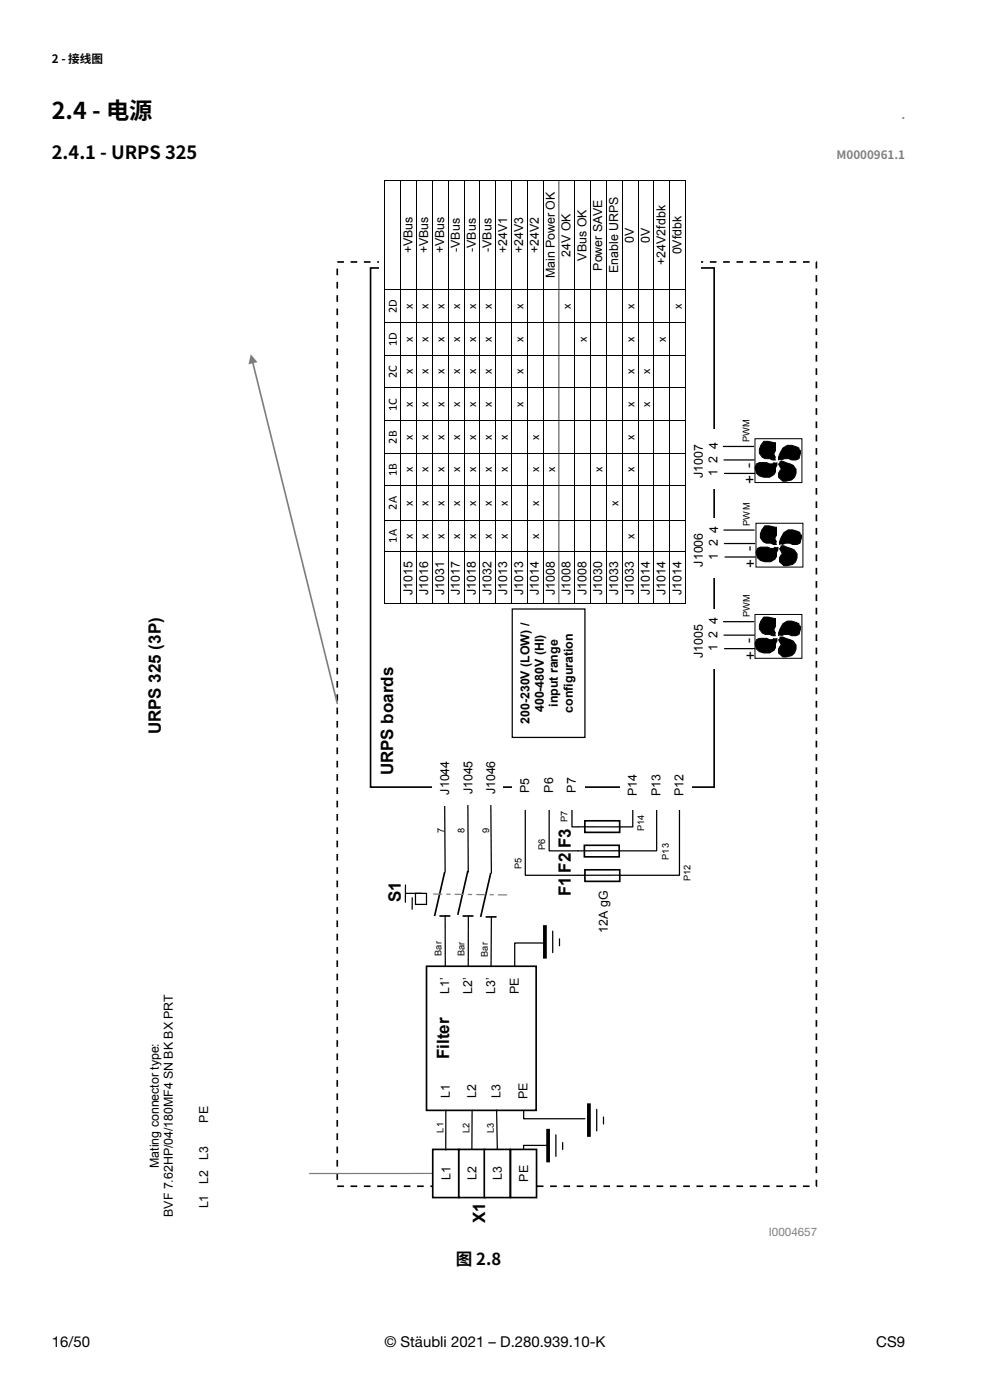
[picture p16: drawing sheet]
<svg xmlns="http://www.w3.org/2000/svg" width="210mm" height="297mm" viewBox="0 0 210 297" stroke-linecap="round" stroke-linejoin="round" font-family="sans-serif">
<defs><g id="words">
<text font-size="4.9" x="11" y="25.3">2.4 - 电源</text>
<text font-size="3.9" x="11" y="33.8">2.4.1 - URPS 325</text>
<g font-size="3.6">
<text x="34.1" y="155.8" transform="rotate(-90 34.1 155.8)">URPS 325 (3P)</text>
<text x="83.4" y="164.5" transform="rotate(-90 83.4 164.5)">URPS boards</text>
<text x="121.1" y="179.9" transform="rotate(-90 121.1 179.9)">F3</text>
<text x="121.1" y="185.1" transform="rotate(-90 121.1 185.1)">F2</text>
<text x="85" y="191.4" transform="rotate(-90 85 191.4)">S1</text>
<text x="121.1" y="190.1" transform="rotate(-90 121.1 190.1)">F1</text>
<text x="95.3" y="224.7" transform="rotate(-90 95.3 224.7)">Filter</text>
<text x="102.9" y="259.4" transform="rotate(-90 102.9 259.4)">X1</text>
</g>
<text font-size="3.5" x="96.7" y="268.4">图 2.8</text>
<g font-size="3.3">
<text x="159.9" y="99.2" transform="rotate(-90 159.9 99.2)">-</text>
<text x="160.2" y="102.8" transform="rotate(-90 160.2 102.8)">+</text>
<text x="160" y="116.9" transform="rotate(-90 160 116.9)">-</text>
<text x="160.3" y="120.5" transform="rotate(-90 160.3 120.5)">+</text>
<text x="159.8" y="136.4" transform="rotate(-90 159.8 136.4)">-</text>
<text x="160.3" y="140" transform="rotate(-90 160.3 140)">+</text>
</g>
<g font-size="3.2">
<text x="11" y="285.8">16/50</text>
<text x="81.5" y="285.8">© Stäubli 2021 – D.280.939.10-K</text>
<text x="185.9" y="285.8">CS9</text>
</g>
<g font-size="2.6">
<text x="87.5" y="53.8" transform="rotate(-90 87.5 53.8)">+VBus</text>
<text x="90.8" y="53.8" transform="rotate(-90 90.8 53.8)">+VBus</text>
<text x="94.2" y="53.8" transform="rotate(-90 94.2 53.8)">+VBus</text>
<text x="97.6" y="53.5" transform="rotate(-90 97.6 53.5)">-VBus</text>
<text x="100.9" y="53.5" transform="rotate(-90 100.9 53.5)">-VBus</text>
<text x="104.3" y="53.5" transform="rotate(-90 104.3 53.5)">-VBus</text>
<text x="107.6" y="53.7" transform="rotate(-90 107.6 53.7)">+24V1</text>
<text x="111" y="53.7" transform="rotate(-90 111 53.7)">+24V3</text>
<text x="114.3" y="53.7" transform="rotate(-90 114.3 53.7)">+24V2</text>
<text x="134.5" y="51.5" transform="rotate(-90 134.5 51.5)">0V</text>
<text x="137.8" y="51.5" transform="rotate(-90 137.8 51.5)">0V</text>
<text x="144.5" y="54" transform="rotate(-90 144.5 54)">0Vfdbk</text>
<text x="117.7" y="59" transform="rotate(-90 117.7 59)">Main Power OK</text>
<text x="121" y="54.4" transform="rotate(-90 121 54.4)">24V OK</text>
<text x="124.4" y="55.3" transform="rotate(-90 124.4 55.3)">VBus OK</text>
<text x="127.7" y="57.4" transform="rotate(-90 127.7 57.4)">Power SAVE</text>
<text x="131.1" y="57.9" transform="rotate(-90 131.1 57.9)">Enable URPS</text>
<text x="141.2" y="56.2" transform="rotate(-90 141.2 56.2)">+24V2fdbk</text>
<text x="87.6" y="65.5" transform="rotate(-90 87.6 65.5)">x</text>
<text x="90.9" y="65.5" transform="rotate(-90 90.9 65.5)">x</text>
<text x="94.3" y="65.5" transform="rotate(-90 94.3 65.5)">x</text>
<text x="97.6" y="65.5" transform="rotate(-90 97.6 65.5)">x</text>
<text x="101" y="65.5" transform="rotate(-90 101 65.5)">x</text>
<text x="104.4" y="65.5" transform="rotate(-90 104.4 65.5)">x</text>
<text x="111.1" y="65.5" transform="rotate(-90 111.1 65.5)">x</text>
<text x="121.1" y="65.5" transform="rotate(-90 121.1 65.5)">x</text>
<text x="134.6" y="65.5" transform="rotate(-90 134.6 65.5)">x</text>
<text x="144.6" y="65.5" transform="rotate(-90 144.6 65.5)">x</text>
<text x="84.2" y="66.4" transform="rotate(-90 84.2 66.4)">2D</text>
<text x="84.2" y="73.4" transform="rotate(-90 84.2 73.4)">1D</text>
<text x="87.6" y="72.5" transform="rotate(-90 87.6 72.5)">x</text>
<text x="90.9" y="72.5" transform="rotate(-90 90.9 72.5)">x</text>
<text x="94.3" y="72.5" transform="rotate(-90 94.3 72.5)">x</text>
<text x="97.6" y="72.5" transform="rotate(-90 97.6 72.5)">x</text>
<text x="101" y="72.5" transform="rotate(-90 101 72.5)">x</text>
<text x="104.4" y="72.5" transform="rotate(-90 104.4 72.5)">x</text>
<text x="111.1" y="72.5" transform="rotate(-90 111.1 72.5)">x</text>
<text x="124.5" y="72.5" transform="rotate(-90 124.5 72.5)">x</text>
<text x="134.6" y="72.5" transform="rotate(-90 134.6 72.5)">x</text>
<text x="141.3" y="72.5" transform="rotate(-90 141.3 72.5)">x</text>
<text x="84.2" y="80.2" transform="rotate(-90 84.2 80.2)">2C</text>
<text x="87.6" y="79.4" transform="rotate(-90 87.6 79.4)">x</text>
<text x="90.9" y="79.4" transform="rotate(-90 90.9 79.4)">x</text>
<text x="94.3" y="79.4" transform="rotate(-90 94.3 79.4)">x</text>
<text x="97.6" y="79.4" transform="rotate(-90 97.6 79.4)">x</text>
<text x="101" y="79.4" transform="rotate(-90 101 79.4)">x</text>
<text x="104.4" y="79.4" transform="rotate(-90 104.4 79.4)">x</text>
<text x="111.1" y="79.4" transform="rotate(-90 111.1 79.4)">x</text>
<text x="134.6" y="79.4" transform="rotate(-90 134.6 79.4)">x</text>
<text x="137.9" y="79.4" transform="rotate(-90 137.9 79.4)">x</text>
<text x="84.2" y="87.2" transform="rotate(-90 84.2 87.2)">1C</text>
<text x="87.6" y="86.4" transform="rotate(-90 87.6 86.4)">x</text>
<text x="90.9" y="86.4" transform="rotate(-90 90.9 86.4)">x</text>
<text x="94.3" y="86.4" transform="rotate(-90 94.3 86.4)">x</text>
<text x="97.6" y="86.4" transform="rotate(-90 97.6 86.4)">x</text>
<text x="101" y="86.4" transform="rotate(-90 101 86.4)">x</text>
<text x="104.4" y="86.4" transform="rotate(-90 104.4 86.4)">x</text>
<text x="111.1" y="86.4" transform="rotate(-90 111.1 86.4)">x</text>
<text x="134.6" y="86.4" transform="rotate(-90 134.6 86.4)">x</text>
<text x="137.9" y="86.4" transform="rotate(-90 137.9 86.4)">x</text>
<text x="84.2" y="94.1" transform="rotate(-90 84.2 94.1)">2B</text>
<text x="87.6" y="93.3" transform="rotate(-90 87.6 93.3)">x</text>
<text x="90.9" y="93.3" transform="rotate(-90 90.9 93.3)">x</text>
<text x="94.3" y="93.3" transform="rotate(-90 94.3 93.3)">x</text>
<text x="97.6" y="93.3" transform="rotate(-90 97.6 93.3)">x</text>
<text x="101" y="93.3" transform="rotate(-90 101 93.3)">x</text>
<text x="104.4" y="93.3" transform="rotate(-90 104.4 93.3)">x</text>
<text x="107.7" y="93.3" transform="rotate(-90 107.7 93.3)">x</text>
<text x="114.4" y="93.3" transform="rotate(-90 114.4 93.3)">x</text>
<text x="134.6" y="93.3" transform="rotate(-90 134.6 93.3)">x</text>
<text x="152.3" y="95.3" transform="rotate(-90 152.3 95.3)">4</text>
<text x="84.2" y="101" transform="rotate(-90 84.2 101)">1B</text>
<text x="87.6" y="100.2" transform="rotate(-90 87.6 100.2)">x</text>
<text x="90.9" y="100.2" transform="rotate(-90 90.9 100.2)">x</text>
<text x="94.3" y="100.2" transform="rotate(-90 94.3 100.2)">x</text>
<text x="97.6" y="100.2" transform="rotate(-90 97.6 100.2)">x</text>
<text x="101" y="100.2" transform="rotate(-90 101 100.2)">x</text>
<text x="104.4" y="100.2" transform="rotate(-90 104.4 100.2)">x</text>
<text x="107.7" y="100.2" transform="rotate(-90 107.7 100.2)">x</text>
<text x="114.4" y="100.2" transform="rotate(-90 114.4 100.2)">x</text>
<text x="117.8" y="100.2" transform="rotate(-90 117.8 100.2)">x</text>
<text x="127.8" y="100.2" transform="rotate(-90 127.8 100.2)">x</text>
<text x="134.6" y="100.2" transform="rotate(-90 134.6 100.2)">x</text>
<text x="149.1" y="101.4" transform="rotate(-90 149.1 101.4)">J1007</text>
<text x="152.2" y="101" transform="rotate(-90 152.2 101)">1</text>
<text x="152.2" y="98.1" transform="rotate(-90 152.2 98.1)">2</text>
<text x="87.6" y="107.2" transform="rotate(-90 87.6 107.2)">x</text>
<text x="90.9" y="107.2" transform="rotate(-90 90.9 107.2)">x</text>
<text x="94.3" y="107.2" transform="rotate(-90 94.3 107.2)">x</text>
<text x="97.6" y="107.2" transform="rotate(-90 97.6 107.2)">x</text>
<text x="101" y="107.2" transform="rotate(-90 101 107.2)">x</text>
<text x="104.4" y="107.2" transform="rotate(-90 104.4 107.2)">x</text>
<text x="107.7" y="107.2" transform="rotate(-90 107.7 107.2)">x</text>
<text x="114.4" y="107.2" transform="rotate(-90 114.4 107.2)">x</text>
<text x="131.2" y="107.2" transform="rotate(-90 131.2 107.2)">x</text>
<text x="84.2" y="108.1" transform="rotate(-90 84.2 108.1)">2A</text>
<text x="152.4" y="113" transform="rotate(-90 152.4 113)">4</text>
<text x="84.2" y="115.1" transform="rotate(-90 84.2 115.1)">1A</text>
<text x="87.6" y="114.3" transform="rotate(-90 87.6 114.3)">x</text>
<text x="90.9" y="114.3" transform="rotate(-90 90.9 114.3)">x</text>
<text x="94.3" y="114.3" transform="rotate(-90 94.3 114.3)">x</text>
<text x="97.6" y="114.3" transform="rotate(-90 97.6 114.3)">x</text>
<text x="101" y="114.3" transform="rotate(-90 101 114.3)">x</text>
<text x="104.4" y="114.3" transform="rotate(-90 104.4 114.3)">x</text>
<text x="107.7" y="114.3" transform="rotate(-90 107.7 114.3)">x</text>
<text x="114.4" y="114.3" transform="rotate(-90 114.4 114.3)">x</text>
<text x="134.6" y="114.3" transform="rotate(-90 134.6 114.3)">x</text>
<text x="152.3" y="118.7" transform="rotate(-90 152.3 118.7)">1</text>
<text x="152.3" y="115.9" transform="rotate(-90 152.3 115.9)">2</text>
<text x="149.1" y="120.2" transform="rotate(-90 149.1 120.2)">J1006</text>
<text x="87.5" y="126.2" transform="rotate(-90 87.5 126.2)">J1015</text>
<text x="90.8" y="126.2" transform="rotate(-90 90.8 126.2)">J1016</text>
<text x="94.2" y="126.2" transform="rotate(-90 94.2 126.2)">J1031</text>
<text x="97.6" y="126.2" transform="rotate(-90 97.6 126.2)">J1017</text>
<text x="100.9" y="126.2" transform="rotate(-90 100.9 126.2)">J1018</text>
<text x="104.3" y="126.2" transform="rotate(-90 104.3 126.2)">J1032</text>
<text x="107.6" y="126.2" transform="rotate(-90 107.6 126.2)">J1013</text>
<text x="111" y="126.2" transform="rotate(-90 111 126.2)">J1013</text>
<text x="114.3" y="126.2" transform="rotate(-90 114.3 126.2)">J1014</text>
<text x="117.7" y="126.2" transform="rotate(-90 117.7 126.2)">J1008</text>
<text x="121" y="126.2" transform="rotate(-90 121 126.2)">J1008</text>
<text x="124.4" y="126.2" transform="rotate(-90 124.4 126.2)">J1008</text>
<text x="127.7" y="126.2" transform="rotate(-90 127.7 126.2)">J1030</text>
<text x="131.1" y="126.2" transform="rotate(-90 131.1 126.2)">J1033</text>
<text x="134.5" y="126.2" transform="rotate(-90 134.5 126.2)">J1033</text>
<text x="137.8" y="126.2" transform="rotate(-90 137.8 126.2)">J1014</text>
<text x="141.2" y="126.2" transform="rotate(-90 141.2 126.2)">J1014</text>
<text x="144.5" y="126.2" transform="rotate(-90 144.5 126.2)">J1014</text>
<text x="152.2" y="135.3" transform="rotate(-90 152.2 135.3)">2</text>
<text x="152.3" y="132.4" transform="rotate(-90 152.3 132.4)">4</text>
<text x="149.1" y="139.6" transform="rotate(-90 149.1 139.6)">J1005</text>
<text x="152.2" y="138.2" transform="rotate(-90 152.2 138.2)">1</text>
<text x="118.3" y="150" transform="rotate(-90 118.3 150)">input range</text>
<text x="112.3" y="153.5" transform="rotate(-90 112.3 153.5)">200-230V (LOW) /</text>
<text x="115.3" y="151.1" transform="rotate(-90 115.3 151.1)">400-480V (HI)</text>
<text x="121.5" y="151.2" transform="rotate(-90 121.5 151.2)">configuration</text>
<text x="95.3" y="168.6" transform="rotate(-90 95.3 168.6)">J1044</text>
<text x="100.2" y="168.5" transform="rotate(-90 100.2 168.5)">J1045</text>
<text x="105.1" y="168.5" transform="rotate(-90 105.1 168.5)">J1046</text>
<text x="112.3" y="168.2" transform="rotate(-90 112.3 168.2)">P5</text>
<text x="117.3" y="168.2" transform="rotate(-90 117.3 168.2)">P6</text>
<text x="122.2" y="168.1" transform="rotate(-90 122.2 168.1)">P7</text>
<text x="135.1" y="168.9" transform="rotate(-90 135.1 168.9)">P14</text>
<text x="140.1" y="168.8" transform="rotate(-90 140.1 168.8)">P13</text>
<text x="145" y="168.8" transform="rotate(-90 145 168.8)">P12</text>
<text x="128.9" y="197.8" transform="rotate(-90 128.9 197.8)">12A gG</text>
<text x="95.3" y="210.8" transform="rotate(-90 95.3 210.8)">L1’</text>
<text x="100.2" y="210.8" transform="rotate(-90 100.2 210.8)">L2’</text>
<text x="105" y="210.8" transform="rotate(-90 105 210.8)">L3’</text>
<text x="110" y="210.8" transform="rotate(-90 110 210.8)">PE</text>
<text x="95.4" y="232.9" transform="rotate(-90 95.4 232.9)">L1</text>
<text x="101" y="232.9" transform="rotate(-90 101 232.9)">L2</text>
<text x="106.2" y="232.9" transform="rotate(-90 106.2 232.9)">L3</text>
<text x="111.9" y="233.2" transform="rotate(-90 111.9 233.2)">PE</text>
<text x="44.2" y="238.2" transform="rotate(-90 44.2 238.2)">PE</text>
<text x="33.7" y="247.8" transform="rotate(-90 33.7 247.8)">Mating connector type:</text>
<text x="44.2" y="251.2" transform="rotate(-90 44.2 251.2)">L2</text>
<text x="44.2" y="246.2" transform="rotate(-90 44.2 246.2)">L3</text>
<text x="95.5" y="250.4" transform="rotate(-90 95.5 250.4)">L1</text>
<text x="101.1" y="250.4" transform="rotate(-90 101.1 250.4)">L2</text>
<text x="106.5" y="250.4" transform="rotate(-90 106.5 250.4)">L3</text>
<text x="112" y="250.7" transform="rotate(-90 112 250.7)">PE</text>
<text x="44.2" y="256.4" transform="rotate(-90 44.2 256.4)">L1</text>
<text x="36.6" y="258.2" transform="rotate(-90 36.6 258.2)">BVF 7.62HP/04/180MF4 SN BK BX PRT</text>
</g>
<text font-size="2.5" x="11" y="13.4">2 - 接线图</text>
<g font-size="2.5" fill="#808080">
<text x="191.2" y="25.3">.</text>
<text x="177.5" y="33.8">M0000961.1</text>
<text x="163.1" y="262.2">I0004657</text>
</g>
<g font-size="2">
<text x="159" y="93.8" transform="rotate(-90 159 93.8)">PWM</text>
<text x="159.1" y="111.5" transform="rotate(-90 159.1 111.5)">PWM</text>
<text x="159" y="130.9" transform="rotate(-90 159 130.9)">PWM</text>
<text x="94.2" y="176.8" transform="rotate(-90 94.2 176.8)">7</text>
<text x="98.5" y="176.8" transform="rotate(-90 98.5 176.8)">8</text>
<text x="103.8" y="176.6" transform="rotate(-90 103.8 176.6)">9</text>
<text x="120.4" y="174.4" transform="rotate(-90 120.4 174.4)">P7</text>
<text x="136.6" y="176.3" transform="rotate(-90 136.6 176.3)">P14</text>
<text x="110.6" y="184.3" transform="rotate(-90 110.6 184.3)">P5</text>
<text x="115.7" y="180.4" transform="rotate(-90 115.7 180.4)">P6</text>
<text x="141.9" y="182.4" transform="rotate(-90 141.9 182.4)">P13</text>
<text x="146.5" y="186.9" transform="rotate(-90 146.5 186.9)">P12</text>
<text x="93.7" y="202.7" transform="rotate(-90 93.7 202.7)">Bar</text>
<text x="98.5" y="202.8" transform="rotate(-90 98.5 202.8)">Bar</text>
<text x="103.5" y="203" transform="rotate(-90 103.5 203)">Bar</text>
<text x="94.1" y="240.3" transform="rotate(-90 94.1 240.3)">L1</text>
<text x="99.6" y="240.4" transform="rotate(-90 99.6 240.4)">L2</text>
<text x="104.8" y="240.4" transform="rotate(-90 104.8 240.4)">L3</text>
</g>
</g></defs>
<path d="M71.5 55.6h101.7v196.1h-101.7z" fill="none" stroke="#000" stroke-width=".35" stroke-dasharray="1.4 1.4" stroke-linecap="butt"/>
<g fill="#fff">
<path d="M133.7 169.3h4.6v10.5h-4.6z" fill-rule="evenodd"/>
<path d="M138.9 175.3h4.6v10.6h-4.6z" fill-rule="evenodd"/>
<path d="M143.5 179.9h5.5v10.5h-5.5z" fill-rule="evenodd"/>
<path d="M117.4 167.9h5.5v10.5h-5.5z" fill-rule="evenodd"/>
<path d="M112.6 173.9h5.5v10.6h-5.5z" fill-rule="evenodd"/>
<path d="M107.6 177.9h5.5v10.5h-5.5z" fill-rule="evenodd"/>
<path d="M78.6 56.8h72.9v110.2h-72.9z" fill-rule="evenodd"/>
</g>
<path d="M78.6 56.8h72.9v110.2h-72.9z" fill="none" stroke="#000" stroke-width=".35"/>
<path d="M53.6 76.7l17.9 72.5" fill="none" stroke="#808080" stroke-width=".35"/>
<path d="M53.2 75.2l1.4 1.6-1.9 .5z" fill="#808080"/>
<path d="M91.8 248.9l-26.1 .1" fill="none" stroke="#808080" stroke-width=".26"/>
<path d="M80.4 36.7h68.2v92h-68.2z" fill-rule="evenodd" fill="#fff"/>
<g fill="#000">
<path d="M81.6 38.2h.1v.2h-.1zM84.9 38.2h.2v.2h-.2zM88.3 38.2h.1v.2h-.1zM91.6 38.2h.2v.2h-.2zM95 38.2h.1v.2h-.1zM98.4 38.2h.1v.2h-.1zM101.7 38.2h.1v.2h-.1zM105.1 38.2h.1v.2h-.1zM108.4 38.2h.2v.2h-.2zM111.8 38.2h.1v.2h-.1zM115.1 38.2h.2v.2h-.2zM118.5 38.2h.1v.2h-.1z"/>
<path d="M121.9 38.2h.1v.2h-.1zM125.2 38.2h.1v.2h-.1zM128.6 38.2h.1v.2h-.1zM131.9 38.2h.2v.2h-.2zM135.3 38.2h.1v.2h-.1zM138.6 38.2h.2v.2h-.2zM142 38.2h.1v.2h-.1zM145.4 38.2h.1v.2h-.1zM81.6 75.3h.1v.1h-.1zM81.6 68.3h.1v.2h-.1zM81.6 61.4h.1v.1h-.1zM84.9 75.3h.2v.1h-.2z"/>
<path d="M84.9 68.3h.2v.2h-.2zM84.9 61.4h.2v.1h-.2zM88.3 75.3h.1v.1h-.1zM88.3 68.3h.1v.2h-.1zM88.3 61.4h.1v.1h-.1zM91.6 75.3h.2v.1h-.2zM91.6 68.3h.2v.2h-.2zM91.6 61.4h.2v.1h-.2zM95 75.3h.1v.1h-.1zM95 68.3h.1v.2h-.1zM95 61.4h.1v.1h-.1zM98.4 75.3h.1v.1h-.1z"/>
<path d="M98.4 68.3h.1v.2h-.1zM98.4 61.4h.1v.1h-.1zM101.7 75.3h.1v.1h-.1zM101.7 68.3h.1v.2h-.1zM101.7 61.4h.1v.1h-.1zM105.1 75.3h.1v.1h-.1zM105.1 68.3h.1v.2h-.1zM105.1 61.4h.1v.1h-.1zM108.4 75.3h.2v.1h-.2zM108.4 68.3h.2v.2h-.2zM108.4 61.4h.2v.1h-.2zM111.8 75.3h.1v.1h-.1z"/>
<path d="M111.8 68.3h.1v.2h-.1zM111.8 61.4h.1v.1h-.1zM115.1 75.3h.2v.1h-.2zM115.1 68.3h.2v.2h-.2zM115.1 61.4h.2v.1h-.2zM118.5 75.3h.1v.1h-.1zM118.5 68.3h.1v.2h-.1zM118.5 61.4h.1v.1h-.1zM121.9 75.3h.1v.1h-.1zM121.9 68.3h.1v.2h-.1zM121.9 61.4h.1v.1h-.1zM125.2 75.3h.1v.1h-.1z"/>
<path d="M125.2 68.3h.1v.2h-.1zM125.2 61.4h.1v.1h-.1zM128.6 75.3h.1v.1h-.1zM128.6 68.3h.1v.2h-.1zM128.6 61.4h.1v.1h-.1zM131.9 75.3h.2v.1h-.2zM131.9 68.3h.2v.2h-.2zM131.9 61.4h.2v.1h-.2zM135.3 75.3h.1v.1h-.1zM135.3 68.3h.1v.2h-.1zM135.3 61.4h.1v.1h-.1zM138.6 75.3h.2v.1h-.2z"/>
<path d="M138.6 68.3h.2v.2h-.2zM138.6 61.4h.2v.1h-.2zM142 75.3h.1v.1h-.1zM142 68.3h.1v.2h-.1zM142 61.4h.1v.1h-.1zM145.4 75.3h.1v.1h-.1zM145.4 68.3h.1v.2h-.1zM145.4 61.4h.1v.1h-.1zM81.6 96.1h.1v.2h-.1zM81.6 89.2h.1v.2h-.1zM81.6 82.2h.1v.2h-.1zM84.9 96.1h.2v.2h-.2z"/>
<path d="M84.9 89.2h.2v.2h-.2zM84.9 82.2h.2v.2h-.2zM88.3 96.1h.1v.2h-.1zM88.3 89.2h.1v.2h-.1zM88.3 82.2h.1v.2h-.1zM91.6 96.1h.2v.2h-.2zM91.6 89.2h.2v.2h-.2zM91.6 82.2h.2v.2h-.2zM95 96.1h.1v.2h-.1zM95 89.2h.1v.2h-.1zM95 82.2h.1v.2h-.1zM98.4 96.1h.1v.2h-.1z"/>
<path d="M98.4 89.2h.1v.2h-.1zM98.4 82.2h.1v.2h-.1zM101.7 96.1h.1v.2h-.1zM101.7 89.2h.1v.2h-.1zM101.7 82.2h.1v.2h-.1zM105.1 96.1h.1v.2h-.1zM105.1 89.2h.1v.2h-.1zM105.1 82.2h.1v.2h-.1zM108.4 96.1h.2v.2h-.2zM108.4 89.2h.2v.2h-.2zM108.4 82.2h.2v.2h-.2zM111.8 96.1h.1v.2h-.1z"/>
<path d="M111.8 89.2h.1v.2h-.1zM111.8 82.2h.1v.2h-.1zM115.1 96.1h.2v.2h-.2zM115.1 89.2h.2v.2h-.2zM115.1 82.2h.2v.2h-.2zM118.5 96.1h.1v.2h-.1zM118.5 89.2h.1v.2h-.1zM118.5 82.2h.1v.2h-.1zM121.9 96.1h.1v.2h-.1zM121.9 89.2h.1v.2h-.1zM121.9 82.2h.1v.2h-.1zM125.2 96.1h.1v.2h-.1z"/>
<path d="M125.2 89.2h.1v.2h-.1zM125.2 82.2h.1v.2h-.1zM128.6 96.1h.1v.2h-.1zM128.6 89.2h.1v.2h-.1zM128.6 82.2h.1v.2h-.1zM131.9 96.1h.2v.2h-.2zM131.9 89.2h.2v.2h-.2zM131.9 82.2h.2v.2h-.2zM135.3 96.1h.1v.2h-.1zM135.3 89.2h.1v.2h-.1zM135.3 82.2h.1v.2h-.1zM138.6 96.1h.2v.2h-.2z"/>
<path d="M138.6 89.2h.2v.2h-.2zM138.6 82.2h.2v.2h-.2zM142 96.1h.1v.2h-.1zM142 89.2h.1v.2h-.1zM142 82.2h.1v.2h-.1zM145.4 96.1h.1v.2h-.1zM145.4 89.2h.1v.2h-.1zM145.4 82.2h.1v.2h-.1zM81.6 117h.1v.2h-.1zM81.6 110.3h.1v.1h-.1zM81.6 102.9h.1v.2h-.1zM84.9 117h.2v.2h-.2z"/>
<path d="M84.9 110.3h.2v.1h-.2zM84.9 102.9h.2v.2h-.2zM88.3 117h.1v.2h-.1zM88.3 110.3h.1v.1h-.1zM88.3 102.9h.1v.2h-.1zM91.6 117h.2v.2h-.2zM91.6 110.3h.2v.1h-.2zM91.6 102.9h.2v.2h-.2zM95 117h.1v.2h-.1zM95 110.3h.1v.1h-.1zM95 102.9h.1v.2h-.1zM98.4 117h.1v.2h-.1z"/>
<path d="M98.4 110.3h.1v.1h-.1zM98.4 102.9h.1v.2h-.1zM101.7 117h.1v.2h-.1zM101.7 110.3h.1v.1h-.1zM101.7 102.9h.1v.2h-.1zM105.1 117h.1v.2h-.1zM105.1 110.3h.1v.1h-.1zM105.1 102.9h.1v.2h-.1zM108.4 117h.2v.2h-.2zM108.4 110.3h.2v.1h-.2zM108.4 102.9h.2v.2h-.2zM111.8 117h.1v.2h-.1z"/>
<path d="M111.8 110.3h.1v.1h-.1zM111.8 102.9h.1v.2h-.1zM115.1 117h.2v.2h-.2zM115.1 110.3h.2v.1h-.2zM115.1 102.9h.2v.2h-.2zM118.5 117h.1v.2h-.1zM118.5 110.3h.1v.1h-.1zM118.5 102.9h.1v.2h-.1zM121.9 117h.1v.2h-.1zM121.9 110.3h.1v.1h-.1zM121.9 102.9h.1v.2h-.1zM125.2 117h.1v.2h-.1z"/>
<path d="M125.2 110.3h.1v.1h-.1zM125.2 102.9h.1v.2h-.1zM128.6 117h.1v.2h-.1zM128.6 110.3h.1v.1h-.1zM128.6 102.9h.1v.2h-.1zM131.9 117h.2v.2h-.2zM131.9 110.3h.2v.1h-.2zM131.9 102.9h.2v.2h-.2zM135.3 117h.1v.2h-.1zM135.3 110.3h.1v.1h-.1zM135.3 102.9h.1v.2h-.1zM138.6 117h.2v.2h-.2z"/>
<path d="M138.6 110.3h.2v.1h-.2zM138.6 102.9h.2v.2h-.2zM142 117h.1v.2h-.1zM142 110.3h.1v.1h-.1zM142 102.9h.1v.2h-.1zM145.4 117h.1v.2h-.1zM145.4 110.3h.1v.1h-.1zM145.4 102.9h.1v.2h-.1zM81.6 128h.1v.2h-.1zM84.9 128h.2v.2h-.2zM88.3 128h.1v.2h-.1zM91.6 128h.2v.2h-.2z"/>
<path d="M95 128h.1v.2h-.1zM98.4 128h.1v.2h-.1zM101.7 128h.1v.2h-.1zM105.1 128h.1v.2h-.1zM108.4 128h.2v.2h-.2zM111.8 128h.1v.2h-.1zM115.1 128h.2v.2h-.2zM118.5 128h.1v.2h-.1zM121.9 128h.1v.2h-.1zM125.2 128h.1v.2h-.1zM128.6 128h.1v.2h-.1zM131.9 128h.2v.2h-.2z"/>
<path d="M135.3 128h.1v.2h-.1zM138.6 128h.2v.2h-.2zM142 128h.1v.2h-.1zM145.4 128h.1v.2h-.1z"/>
</g>
<g fill="none" stroke="#000" stroke-width=".21">
<path d="M81.6 38.4v23M81.7 38.3h3.2M85 38.4v23M85.1 38.3h3.2M88.4 38.4v23M88.4 38.3h3.2M91.7 38.4v23M91.8 38.3h3.2M95.1 38.4v23M95.1 38.3h3.3M98.4 38.4v23M98.5 38.3h3.2"/>
<path d="M101.8 38.4v23M101.8 38.3h3.3M105.1 38.4v23M105.2 38.3h3.2M108.5 38.4v23M108.6 38.3h3.2M111.8 38.4v23M111.9 38.3h3.2M115.2 38.4v23M115.3 38.3h3.2M118.6 38.4v23M118.6 38.3h3.3"/>
<path d="M121.9 38.4v23M122 38.3h3.2M125.3 38.4v23M125.3 38.3h3.3M128.6 38.4v23M128.7 38.3h3.2M132 38.4v23M132.1 38.3h3.2M135.3 38.4v23M135.4 38.3h3.2M138.7 38.4v23M138.8 38.3h3.2"/>
<path d="M142.1 38.4v23M142.1 38.3h3.3M145.4 38.4v23M81.6 61.5v6.8M81.6 68.5v6.8M81.6 75.4v6.8M81.7 75.4h3.2M81.7 68.4h3.2M81.7 61.5h3.2M85 61.5v6.8M85 68.5v6.8M85 75.4v6.8"/>
<path d="M85.1 75.4h3.2M85.1 68.4h3.2M85.1 61.5h3.2M88.4 61.5v6.8M88.4 68.5v6.8M88.4 75.4v6.8M88.4 75.4h3.2M88.4 68.4h3.2M88.4 61.5h3.2M91.7 61.5v6.8M91.7 68.5v6.8M91.7 75.4v6.8"/>
<path d="M91.8 75.4h3.2M91.8 68.4h3.2M91.8 61.5h3.2M95.1 61.5v6.8M95.1 68.5v6.8M95.1 75.4v6.8M95.1 75.4h3.3M95.1 68.4h3.3M95.1 61.5h3.3M98.4 61.5v6.8M98.4 68.5v6.8M98.4 75.4v6.8"/>
<path d="M98.5 75.4h3.2M98.5 68.4h3.2M98.5 61.5h3.2M101.8 61.5v6.8M101.8 68.5v6.8M101.8 75.4v6.8M101.8 75.4h3.3M101.8 68.4h3.3M101.8 61.5h3.3M105.1 61.5v6.8M105.1 68.5v6.8M105.1 75.4v6.8"/>
<path d="M105.2 75.4h3.2M105.2 68.4h3.2M105.2 61.5h3.2M108.5 61.5v6.8M108.5 68.5v6.8M108.5 75.4v6.8M108.6 75.4h3.2M108.6 68.4h3.2M108.6 61.5h3.2M111.8 61.5v6.8M111.8 68.5v6.8M111.8 75.4v6.8"/>
<path d="M111.9 75.4h3.2M111.9 68.4h3.2M111.9 61.5h3.2M115.2 61.5v6.8M115.2 68.5v6.8M115.2 75.4v6.8M115.3 75.4h3.2M115.3 68.4h3.2M115.3 61.5h3.2M118.6 61.5v6.8M118.6 68.5v6.8M118.6 75.4v6.8"/>
<path d="M118.6 75.4h3.3M118.6 68.4h3.3M118.6 61.5h3.3M121.9 61.5v6.8M121.9 68.5v6.8M121.9 75.4v6.8M122 75.4h3.2M122 68.4h3.2M122 61.5h3.2M125.3 61.5v6.8M125.3 68.5v6.8M125.3 75.4v6.8"/>
<path d="M125.3 75.4h3.3M125.3 68.4h3.3M125.3 61.5h3.3M128.6 61.5v6.8M128.6 68.5v6.8M128.6 75.4v6.8M128.7 75.4h3.2M128.7 68.4h3.2M128.7 61.5h3.2M132 61.5v6.8M132 68.5v6.8M132 75.4v6.8"/>
<path d="M132.1 75.4h3.2M132.1 68.4h3.2M132.1 61.5h3.2M135.3 61.5v6.8M135.3 68.5v6.8M135.3 75.4v6.8M135.4 75.4h3.2M135.4 68.4h3.2M135.4 61.5h3.2M138.7 61.5v6.8M138.7 68.5v6.8M138.7 75.4v6.8"/>
<path d="M138.8 75.4h3.2M138.8 68.4h3.2M138.8 61.5h3.2M142.1 61.5v6.8M142.1 68.5v6.8M142.1 75.4v6.8M142.1 75.4h3.3M142.1 68.4h3.3M142.1 61.5h3.3M145.4 61.5v6.8M145.4 68.5v6.8M145.4 75.4v6.8"/>
<path d="M81.6 82.4v6.8M81.6 89.4v6.7M81.6 96.3v6.6M81.7 96.2h3.2M81.7 89.3h3.2M81.7 82.3h3.2M85 82.4v6.8M85 89.4v6.7M85 96.3v6.6M85.1 96.2h3.2M85.1 89.3h3.2M85.1 82.3h3.2"/>
<path d="M88.4 82.4v6.8M88.4 89.4v6.7M88.4 96.3v6.6M88.4 96.2h3.2M88.4 89.3h3.2M88.4 82.3h3.2M91.7 82.4v6.8M91.7 89.4v6.7M91.7 96.3v6.6M91.8 96.2h3.2M91.8 89.3h3.2M91.8 82.3h3.2"/>
<path d="M95.1 82.4v6.8M95.1 89.4v6.7M95.1 96.3v6.6M95.1 96.2h3.3M95.1 89.3h3.3M95.1 82.3h3.3M98.4 82.4v6.8M98.4 89.4v6.7M98.4 96.3v6.6M98.5 96.2h3.2M98.5 89.3h3.2M98.5 82.3h3.2"/>
<path d="M101.8 82.4v6.8M101.8 89.4v6.7M101.8 96.3v6.6M101.8 96.2h3.3M101.8 89.3h3.3M101.8 82.3h3.3M105.1 82.4v6.8M105.1 89.4v6.7M105.1 96.3v6.6M105.2 96.2h3.2M105.2 89.3h3.2M105.2 82.3h3.2"/>
<path d="M108.5 82.4v6.8M108.5 89.4v6.7M108.5 96.3v6.6M108.6 96.2h3.2M108.6 89.3h3.2M108.6 82.3h3.2M111.8 82.4v6.8M111.8 89.4v6.7M111.8 96.3v6.6M111.9 96.2h3.2M111.9 89.3h3.2M111.9 82.3h3.2"/>
<path d="M115.2 82.4v6.8M115.2 89.4v6.7M115.2 96.3v6.6M115.3 96.2h3.2M115.3 89.3h3.2M115.3 82.3h3.2M118.6 82.4v6.8M118.6 89.4v6.7M118.6 96.3v6.6M118.6 96.2h3.3M118.6 89.3h3.3M118.6 82.3h3.3"/>
<path d="M121.9 82.4v6.8M121.9 89.4v6.7M121.9 96.3v6.6M122 96.2h3.2M122 89.3h3.2M122 82.3h3.2M125.3 82.4v6.8M125.3 89.4v6.7M125.3 96.3v6.6M125.3 96.2h3.3M125.3 89.3h3.3M125.3 82.3h3.3"/>
<path d="M128.6 82.4v6.8M128.6 89.4v6.7M128.6 96.3v6.6M128.7 96.2h3.2M128.7 89.3h3.2M128.7 82.3h3.2M132 82.4v6.8M132 89.4v6.7M132 96.3v6.6M132.1 96.2h3.2M132.1 89.3h3.2M132.1 82.3h3.2"/>
<path d="M135.3 82.4v6.8M135.3 89.4v6.7M135.3 96.3v6.6M135.4 96.2h3.2M135.4 89.3h3.2M135.4 82.3h3.2M138.7 82.4v6.8M138.7 89.4v6.7M138.7 96.3v6.6M138.8 96.2h3.2M138.8 89.3h3.2M138.8 82.3h3.2"/>
<path d="M142.1 82.4v6.8M142.1 89.4v6.7M142.1 96.3v6.6M142.1 96.2h3.3M142.1 89.3h3.3M142.1 82.3h3.3M145.4 82.4v6.8M145.4 89.4v6.7M145.4 96.3v6.6M81.6 103.1v7.2M81.6 110.4v6.6M81.6 117.2v10.8"/>
<path d="M81.7 117.1h3.2M81.7 110.3h3.2M81.7 103h3.2M85 103.1v7.2M85 110.4v6.6M85 117.2v10.8M85.1 117.1h3.2M85.1 110.3h3.2M85.1 103h3.2M88.4 103.1v7.2M88.4 110.4v6.6M88.4 117.2v10.8"/>
<path d="M88.4 117.1h3.2M88.4 110.3h3.2M88.4 103h3.2M91.7 103.1v7.2M91.7 110.4v6.6M91.7 117.2v10.8M91.8 117.1h3.2M91.8 110.3h3.2M91.8 103h3.2M95.1 103.1v7.2M95.1 110.4v6.6M95.1 117.2v10.8"/>
<path d="M95.1 117.1h3.3M95.1 110.3h3.3M95.1 103h3.3M98.4 103.1v7.2M98.4 110.4v6.6M98.4 117.2v10.8M98.5 117.1h3.2M98.5 110.3h3.2M98.5 103h3.2M101.8 103.1v7.2M101.8 110.4v6.6M101.8 117.2v10.8"/>
<path d="M101.8 117.1h3.3M101.8 110.3h3.3M101.8 103h3.3M105.1 103.1v7.2M105.1 110.4v6.6M105.1 117.2v10.8M105.2 117.1h3.2M105.2 110.3h3.2M105.2 103h3.2M108.5 103.1v7.2M108.5 110.4v6.6M108.5 117.2v10.8"/>
<path d="M108.6 117.1h3.2M108.6 110.3h3.2M108.6 103h3.2M111.8 103.1v7.2M111.8 110.4v6.6M111.8 117.2v10.8M111.9 117.1h3.2M111.9 110.3h3.2M111.9 103h3.2M115.2 103.1v7.2M115.2 110.4v6.6M115.2 117.2v10.8"/>
<path d="M115.3 117.1h3.2M115.3 110.3h3.2M115.3 103h3.2M118.6 103.1v7.2M118.6 110.4v6.6M118.6 117.2v10.8M118.6 117.1h3.3M118.6 110.3h3.3M118.6 103h3.3M121.9 103.1v7.2M121.9 110.4v6.6M121.9 117.2v10.8"/>
<path d="M122 117.1h3.2M122 110.3h3.2M122 103h3.2M125.3 103.1v7.2M125.3 110.4v6.6M125.3 117.2v10.8M125.3 117.1h3.3M125.3 110.3h3.3M125.3 103h3.3M128.6 103.1v7.2M128.6 110.4v6.6M128.6 117.2v10.8"/>
<path d="M128.7 117.1h3.2M128.7 110.3h3.2M128.7 103h3.2M132 103.1v7.2M132 110.4v6.6M132 117.2v10.8M132.1 117.1h3.2M132.1 110.3h3.2M132.1 103h3.2M135.3 103.1v7.2M135.3 110.4v6.6M135.3 117.2v10.8"/>
<path d="M135.4 117.1h3.2M135.4 110.3h3.2M135.4 103h3.2M138.7 103.1v7.2M138.7 110.4v6.6M138.7 117.2v10.8M138.8 117.1h3.2M138.8 110.3h3.2M138.8 103h3.2M142.1 103.1v7.2M142.1 110.4v6.6M142.1 117.2v10.8"/>
<path d="M142.1 117.1h3.3M142.1 110.3h3.3M142.1 103h3.3M145.4 103.1v7.2M145.4 110.4v6.6M145.4 117.2v10.8M81.7 128.1h3.2M85.1 128.1h3.2M88.4 128.1h3.2M91.8 128.1h3.2M95.1 128.1h3.3M98.5 128.1h3.2"/>
<path d="M101.8 128.1h3.3M105.2 128.1h3.2M108.6 128.1h3.2M111.9 128.1h3.2M115.3 128.1h3.2M118.6 128.1h3.3M122 128.1h3.2M125.3 128.1h3.3M128.7 128.1h3.2M132.1 128.1h3.2M135.4 128.1h3.2M138.8 128.1h3.2"/>
<path d="M142.1 128.1h3.3"/>
</g>
<path d="M160.1 130.4h10v9.3h-10z" fill-rule="evenodd" fill="#fff"/>
<path d="M160.1 130.4h10v9.3h-10zM164.2 135.4l-.3 .3h-.6a3.6 3.6 0 0 0-2.8 0l-.4 .9 .4 1.1a2.73 2.73 0 0 0 3.7 .3l.3-.6v-.8l.3-.6v-.6M164.5 134.3l-.3-.6 .3-.8v-1.7l-2.5-.3a2.26 2.26 0 0 0-.3 3.4l.6 .3h1l.6 .3h.6M165.1 134.9a4.8 4.8 0 0 1 1-2.6 2.85 2.85 0 0 1 3.4 0v.3l.3 .3-.3 1.7-.6 .3h-1a2.2 2.2 0 0 0-2.1 0M165.4 135.1h.7l2.1 .9a1.94 1.94 0 0 1-.3 3.1l-1.8 .3-1-.9v-.8l.7-.9-.7-1.1" fill="none" stroke="#000" stroke-width=".21"/>
<g fill="#000">
<path d="M160.5 135.7a3.6 3.6 0 0 1 2.8 0h.6l.3-.3h.6v.6l-.3 .6v.8l-.3 .6a2.73 2.73 0 0 1-3.7-.3l-.4-1.1z" fill-rule="evenodd"/>
<path d="M162 130.9l2.5 .3v1.7l-.3 .6 .3 .8v.6h-.6l-.6-.3h-1l-.6-.3a2.26 2.26 0 0 1 .3-3.4z" fill-rule="evenodd"/>
<path d="M165.4 135.1h.7l2.1 .9a1.94 1.94 0 0 1-.3 3.1l-1.8 .3-1-.9v-.8l.7-.9-.7-1.1z" fill-rule="evenodd"/>
<path d="M166.1 132.3a2.85 2.85 0 0 1 3.4 0v.3l.3 .3-.3 1.7-.6 .3h-1a2.2 2.2 0 0 0-2.1 0h-.7a4.8 4.8 0 0 1 1-2.6z" fill-rule="evenodd"/>
</g>
<g fill="#fff">
<path d="M145.6 129.2h8.7v12.7h-8.7z" fill-rule="evenodd"/>
<path d="M160.4 111h9.9v9.3h-9.9z" fill-rule="evenodd"/>
</g>
<path d="M160.4 111h9.9v9.3h-9.9zM164.4 116.1l-.3 .3h-.6a3.6 3.6 0 0 0-2.8 0l-.3 .8 .3 1.1a2.73 2.73 0 0 0 3.7 .3l.3-.6v-.8l.3-.6v-.5M164.7 114.9l-.3-.5 .3-.9v-1.7l-2.5-.2a2.26 2.26 0 0 0-.3 3.3l.6 .3h1l.6 .3h.6M165.3 115.5a4.8 4.8 0 0 1 1-2.5 2.85 2.85 0 0 1 3.4 0v.3l.3 .2-.3 1.7-.6 .3h-1a2.19 2.19 0 0 0-2.1 0M165.7 115.8h.6l2.2 .8a1.94 1.94 0 0 1-.4 3.1l-1.8 .3-1-.8v-.9l.7-.8-.7-1.1" fill="none" stroke="#000" stroke-width=".21"/>
<g fill="#000">
<path d="M160.7 116.4a3.6 3.6 0 0 1 2.8 0h.6l.3-.3h.6v.5l-.3 .6v.8l-.3 .6a2.73 2.73 0 0 1-3.7-.3l-.3-1.1z" fill-rule="evenodd"/>
<path d="M162.2 111.6l2.5 .2v1.7l-.3 .6 .3 .8v.6h-.6l-.6-.3h-1l-.6-.3a2.26 2.26 0 0 1 .3-3.3z" fill-rule="evenodd"/>
<path d="M165.7 115.8h.6l2.2 .8a1.94 1.94 0 0 1-.4 3.1l-1.8 .3-1-.8v-.9l.7-.8-.7-1.1z" fill-rule="evenodd"/>
<path d="M166.3 113a2.85 2.85 0 0 1 3.4 0v.3l.3 .2-.3 1.7-.6 .3h-1a2.19 2.19 0 0 0-2.1 0h-.7a4.8 4.8 0 0 1 1-2.5z" fill-rule="evenodd"/>
</g>
<g fill="#fff">
<path d="M145.6 109.8h8.7v12.8h-8.7z" fill-rule="evenodd"/>
<path d="M160.1 93.1h10v9.3h-10z" fill-rule="evenodd"/>
</g>
<path d="M160.1 93.1h10v9.3h-10zM164.2 98.1l-.3 .3h-.6a3.6 3.6 0 0 0-2.8 0l-.4 .9 .4 1.1a2.73 2.73 0 0 0 3.7 .3l.3-.6v-.8l.3-.6v-.6M164.5 97l-.3-.5 .3-.9v-1.7l-2.5-.3a2.26 2.26 0 0 0-.3 3.4l.6 .3h1l.6 .3h.6M165.1 97.6a4.8 4.8 0 0 1 1-2.6 2.85 2.85 0 0 1 3.4 0v.3l.3 .3-.3 1.7-.6 .3h-1a2.2 2.2 0 0 0-2.1 0M165.4 97.9h.7l2.1 .8a1.94 1.94 0 0 1-.3 3.1l-1.8 .3-1-.9v-.8l.7-.8-.7-1.2" fill="none" stroke="#000" stroke-width=".21"/>
<g fill="#000">
<path d="M160.5 98.4a3.6 3.6 0 0 1 2.8 0h.6l.3-.3h.6v.6l-.3 .6v.8l-.3 .6a2.73 2.73 0 0 1-3.7-.3l-.4-1.1z" fill-rule="evenodd"/>
<path d="M162 93.6l2.5 .3v1.7l-.3 .6 .3 .8v.6h-.6l-.6-.3h-1l-.6-.3a2.26 2.26 0 0 1 .3-3.4z" fill-rule="evenodd"/>
<path d="M165.4 97.9h.7l2.1 .8a1.94 1.94 0 0 1-.3 3.1l-1.8 .3-1-.9v-.8l.7-.8-.7-1.2z" fill-rule="evenodd"/>
<path d="M166.1 95a2.85 2.85 0 0 1 3.4 0v.3l.3 .3-.3 1.7-.6 .3h-1a2.2 2.2 0 0 0-2.1 0h-.7a4.8 4.8 0 0 1 1-2.6z" fill-rule="evenodd"/>
</g>
<g fill="#fff">
<path d="M145.6 91.1h7.5v12.7h-7.5z" fill-rule="evenodd"/>
<path d="M108.7 129.2h15.4v27.2h-15.4z" fill-rule="evenodd"/>
</g>
<path d="M108.7 129.2h15.4v27.2h-15.4z" fill="none" stroke="#000" stroke-width=".26"/>
<path d="M90.5 205h23.2v30.6h-23.2z" fill-rule="evenodd" fill="#fff"/>
<path d="M90.5 205h23.2v30.6h-23.2z" fill="none" stroke="#000" stroke-width=".35"/>
<path d="M91.8 243.8h5.5v10.3h-5.5z" fill-rule="evenodd" fill="#fff"/>
<path d="M91.8 243.8h5.5v10.3h-5.5z" fill="none" stroke="#000" stroke-width=".35"/>
<path d="M94.6 235.6v8.4M100.1 235.5v8.3M105.3 235.5l.2 8.3" fill="none" stroke="#000" stroke-width=".26"/>
<path d="M88.1 189.5h2.4v2.4h-2.4z" fill-rule="evenodd" fill="#fff"/>
<path d="M94.3 170.9l.1 14.1M99.2 170.9l.1 14.1M104.1 170.9l.1 14.3M86 187.7v3.7M87.4 190.4v2.5M88.1 189.5h2.4v2.4h-2.4zM89.4 189.5h-3.4M94.4 194.3l.1 10.7M99.3 194.3v10.7M104.2 194.5v10.4" fill="none" stroke="#000" stroke-width=".26"/>
<path d="M94.3 185l-2.1 9.3M95.5 194.3h-2.3M99.2 184.7l-2.1 9.4M100.4 194.3h-2.3M104.1 185.2l-2.1 9.3M105.3 194.5h-2.3" fill="none" stroke="#000" stroke-width=".35"/>
<path d="M107.5 189.9l-16.3-.2" fill="none" stroke="#808080" stroke-width=".26" stroke-dasharray="1.8 1.1 .7 1.1"/>
<path d="M115.6 197.1h4.4v5.9h-4.4z" fill-rule="evenodd" fill="#fff"/>
<path d="M115.6 196.3v7.1" fill="none" stroke="#000" stroke-width=".79" stroke-linecap="butt"/>
<path d="M116.5 171.8v8.7h15M134.2 171.8v3.6h-12.9v-3.6M139.3 171.7v8.8h-7.8M144.1 171.7v14h-32.7v-13.9M117.2 197.5v4.6M118.7 199.2v1.4M115.6 200.1h-6.4v4.9" fill="none" stroke="#000" stroke-width=".26"/>
<path d="M124.1 184.5h7.4v2.5h-7.4z" fill="none" stroke="#000" stroke-width=".35"/>
<g fill="#fff">
<path d="M91.7 158.2h5.3v12.7h-5.3z" fill-rule="evenodd"/>
<path d="M96.6 158.1h5.3v12.8h-5.3z" fill-rule="evenodd"/>
<path d="M101.5 158.1h5.2v12.8h-5.2z" fill-rule="evenodd"/>
<path d="M108.7 161.3h5.5v10.5h-5.5z" fill-rule="evenodd"/>
<path d="M113.7 161.3h5.5v10.5h-5.5z" fill-rule="evenodd"/>
<path d="M118.6 161.2h5.5v10.6h-5.5z" fill-rule="evenodd"/>
<path d="M131.5 161.2h5.5v10.6h-5.5z" fill-rule="evenodd"/>
<path d="M136.5 161.2h5.5v10.5h-5.5z" fill-rule="evenodd"/>
<path d="M141.4 161.2h5.5v10.5h-5.5z" fill-rule="evenodd"/>
<path d="M97.3 243.8h5.5v10.3h-5.5z" fill-rule="evenodd"/>
</g>
<path d="M97.3 243.8h5.5v10.3h-5.5z" fill="none" stroke="#000" stroke-width=".35"/>
<path d="M102.7 243.8h5.5v10.3h-5.5z" fill-rule="evenodd" fill="#fff"/>
<path d="M102.7 243.8h5.5v10.3h-5.5z" fill="none" stroke="#000" stroke-width=".35"/>
<path d="M108.3 243.8h5.5v10.3h-5.5z" fill-rule="evenodd" fill="#fff"/>
<path d="M108.3 243.8h5.5v10.3h-5.5z" fill="none" stroke="#000" stroke-width=".35"/>
<path d="M153.4 94.7h6.5M153.6 97.6h6.4M153.6 112.4h6.4M153.7 115.3h6.4M153.7 100.4h6.4M153.8 118.2h6.4M153.5 131.9h6.4M153.6 134.7h6.4M153.7 137.6h6.4" fill="none" stroke="#000" stroke-width=".26"/>
<path d="M29.6 127.2h7.9v32.4h-7.9z" fill-rule="evenodd" fill="#fff"/>
<path d="M111.1 235.6v1.7h13M116.4 243h-5.3v.8" fill="none" stroke="#000" stroke-width=".26"/>
<path d="M125 234.9h4.3v5.9h-4.3z" fill-rule="evenodd" fill="#fff"/>
<path d="M124.9 234.1v7.1" fill="none" stroke="#000" stroke-width=".79" stroke-linecap="butt"/>
<path d="M126.6 235.3v4.6M128 237v1.4" fill="none" stroke="#000" stroke-width=".26"/>
<path d="M116.3 240.4h4.4v5.8h-4.4z" fill-rule="evenodd" fill="#fff"/>
<path d="M116.3 239.5v7.1" fill="none" stroke="#000" stroke-width=".79" stroke-linecap="butt"/>
<path d="M117.9 240.8v4.5M119.4 242.4v1.5" fill="none" stroke="#000" stroke-width=".26"/>
<path d="M124 179.3h7.3v2.5h-7.3zM124.1 174.1h7.3v2.5h-7.3z" fill="none" stroke="#000" stroke-width=".35"/>
<use href="#words"/>
</svg>
